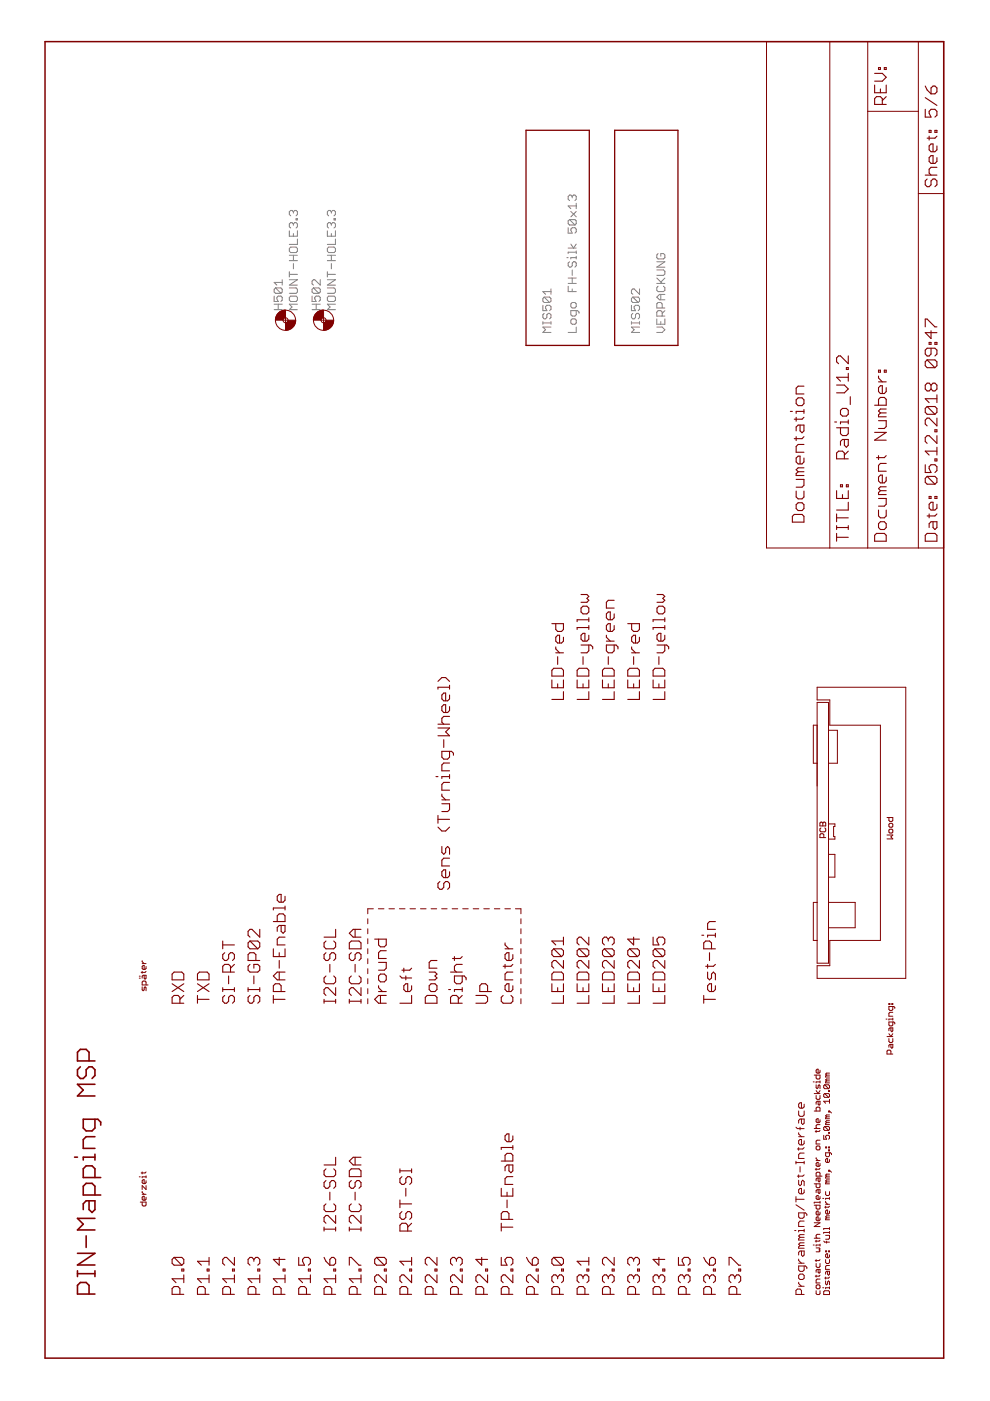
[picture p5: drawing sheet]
<svg xmlns="http://www.w3.org/2000/svg" width="210mm" height="297mm" viewBox="0 0 210 297" stroke-linecap="round" stroke-linejoin="round" font-family="sans-serif">
<g fill="none" stroke="#808080" stroke-width=".21">
<path d="M59.8 59.3v1.2M59.8 59.9h-1.7l.6 .6M61.3 48.9v1.2h1.8v-1.2M61.3 57.6v1.1M61.3 59.3h1.8l-1.8 1.2h1.8M61.3 58.2h1.8M61.3 55.3h1.8M61.3 54.1h1.8M61.6 52.4h1.2l.3 .3v.6l-.3 .3h-1.2l-.3-.3v-.6zM62.2 44.9l-.3-.3h-.3l-.3 .3v.6l.3 .3M62.2 47.5l-.3-.3h-.3l-.3 .3v.6l.3 .2M62.2 44.9l.3-.3h.3l.3 .3v.6l-.3 .3"/>
<path d="M62.2 47.5l.3-.3h.3l.3 .3v.6l-.3 .2M62.2 44.9v.3M62.2 47.5v.3M62.2 49.5v.6M62.2 54.1v1.2M62.2 55.9v1.1M62.8 46.3h.3v.3h-.3zM63.1 50.7v1.1h-1.8M67.9 59.3v1.2l-1.2-1.2h-.2l-.3 .3v.6l.3 .3M69.4 59.3h1.7l-1.7 1.2h1.7M69.4 58.2h1.7M69.4 55.3h1.7"/>
<path d="M69.4 54.1h1.7M69.4 48.9v1.2h1.7v-1.2M69.4 57.6v1.1M69.7 52.4h1.1l.3 .3v.6l-.3 .3h-1.1l-.3-.3v-.6zM70.3 47.5l-.3-.3h-.3l-.3 .3v.6l.3 .2M70.3 47.5l.2-.3h.3l.3 .3v.6l-.3 .2M70.3 44.9l-.3-.3h-.3l-.3 .3v.6l.3 .3M70.3 44.9l.2-.3h.3l.3 .3v.6l-.3 .3M70.3 44.9v.3M70.3 47.5v.3M70.3 49.5v.6M70.3 54.1v1.2"/>
<path d="M70.3 55.9v1.1M70.8 46.3h.3v.3h-.3zM71.1 50.7v1.1h-1.7M120.2 54.6h.3M120.5 48.3v1.1h.8l-.3-.8 .3-.3h.6l.3 .3v.5l-.3 .3M120.5 58.9h1.7M120.5 52.6h1.7M120.8 46.6h1.1l.3 .2v.6l-.3 .3M120.8 55.5l-.3 .3v.5l.3 .3h.2l.3-.3v-.5l.3-.3h.3l.3 .3v.5l-.3 .3M120.8 46.6l-.3 .2v.6l.3 .3h1.1M120.8 46.6l1.1 1.1M121 51.8l.6 .8 .6-.8"/>
<path d="M121 44.8l1.2 1.2M121.3 41.7l.3-.3h.3l.3 .3v.5l-.3 .3M121.3 41.7l-.3-.3h-.2l-.3 .3v.5l.3 .3M121.3 41.7v.3M121.3 57.2v1.2M121.3 58.9v1.2M122.2 43.1v1.1M122.2 53.2v.6M122.2 54.3v.6M122.2 54.6h-1.2v.3M122.2 53.5h-1.7v.3M122.2 44.8l-1.2 1.2"/>
<path d="M122.2 43.7h-1.7l.5 .5M139.3 55.5h1.7l-1.7 1.1h1.7M139.3 57.2h1.4l.3 .3v.6l-.3 .3h-1.4M139.3 58.9l1.1 1.2M139.5 53.8l-.2 .3v.5l.2 .3h1.2l.3-.3v-.5l-.3-.3h-.6v.5M141 58.9l-.9 .9M58.1 65.7h1.7M58.1 64.5h1.7M58.1 62.8v1.1h.9l-.3-.8 .3-.3h.6l.2 .3v.5l-.2 .3M58.4 61l-.3 .3v.6l.3 .3h1.2M58.4 61h1.2l.2 .3v.6l-.2 .3M58.4 61l1.2 1.2"/>
<path d="M59 64.5v1.2M61.3 63.1l.3-.3h1.2l.3 .3v.5l-.3 .3h-1.2l-.3-.3zM61.3 61h1.5l.3 .3v.6l-.3 .3h-1.5M63.1 64.5h-1.8l.6 .6-.6 .6h1.8M66.2 65.7h1.7M66.2 64.5h1.7M66.2 62.8v1.1h.8l-.3-.5v-.3l.3-.3h.6l.3 .3v.5l-.3 .3M66.5 61l-.3 .3v.6l.3 .3h1.1M66.5 61h1.1l.3 .3v.6l-.3 .3M66.5 61l1.1 1.2M67 64.5v1.2M69.4 63.1l.3-.3h1.1l.3 .3v.5l-.3 .3h-1.1l-.3-.3z"/>
<path d="M69.4 61h1.4l.3 .3v.6l-.3 .3h-1.4M71.1 64.5h-1.7l.6 .6-.6 .6h1.7M115.1 64.7v1.2h.9l-.3-.6v-.3l.3-.3h.5l.3 .3v.6l-.3 .3M115.1 68.5h1.7M115.1 68.2v.5M115.4 63h1.1l.3 .3v.6l-.3 .2M115.4 66.4l-.3 .3v.6l.3 .3h.3l.3-.3v-.6l.2-.3h.3l.3 .3v.6l-.3 .3M115.4 63l-.3 .3v.6l.3 .2h1.1M115.4 63l1.1 1.1M116.8 69.3h-1.7l.6 .6-.6 .6h1.7M116.8 61.3v1.1M116.8 68.2v.5"/>
<path d="M116.8 61.8h-1.7l.6 .6M120.5 60.7v1.1h1.7M120.5 60.1h1.7M121 67.9l.3-.3h.6l.3 .3v.6l-.3 .2h-.6l-.3-.2zM121.3 64.1h.6l.3 .3v.6l-.3 .3h-.6l-.3-.3v-.6zM121.3 61.3v.5M122.2 69.3v1.2h-1.7M122.2 65.9v.8l-.3 .3h-.6l-.3-.3v-.8h1.5l.3 .3v.2M133.9 68.5h1.7M133.9 64.7v1.2h.8l-.2-.9 .2-.3h.6l.3 .3v.6l-.3 .3M133.9 68.2v.5M134.2 66.4l-.3 .3v.6l.3 .3h.3l.2-.3v-.6l.3-.3h.3l.3 .3v.6l-.3 .3"/>
<path d="M134.2 63l-.3 .3v.6l.3 .2h1.1M134.2 63h1.1l.3 .3v.6l-.3 .2M134.2 63l1.1 1.1M135.6 69.3h-1.7l.6 .6-.6 .6h1.7M135.6 61.3v1.1l-1.1-1.1h-.3l-.3 .3v.5l.3 .3M135.6 68.2v.5M139.3 69.3h1.1l.6 .6-.6 .6h-1.1M139.3 67.6v1.1h1.7v-1.1M139.3 60.1h1.7M139.5 60.7l-.2 .3v.6l.2 .2h1.2l.3-.2v-.6l-.3-.3M140.1 62.4v1.2M140.1 68.2v.5"/>
<path d="M140.4 67v-.8l-.3-.3h-.6l-.2 .3v.8h1.7M140.4 65.3v-.9l-.3-.3h-.6l-.2 .3v.9h1.7M141 65.9l-.6 .5M141 62.4h-1.2l-.5 .6 .5 .6h1.2"/>
</g>
<g fill="none" stroke="#800000" stroke-width=".34">
<path d="M17 226.2l-.6 .6v1.2l.6 .7h.7l.6-.7v-1.2l.6-.6h.6l.6 .6v1.2l-.6 .7M18.9 224.9v-1.8l-.6-.6h-1.3l-.6 .6v1.8h3.7M20.1 237.3v1.9l-.6 .6h-1.2l-.6-.6v-1.9h3l.7 .6v.6M20.1 229.9h-3.7l1.3 1.2-1.3 1.3h3.7M15.8 245.3h.6M18.9 254.6v1.9l.6 .6 .6-.6v-1.9h-1.8l-.6 .6v1.3M20.1 244.7v1.3M20.1 249.7v-1.9l-.6-.6h-1.2l-.6 .6v1.9h3.7M20.1 253.4v-1.9l-.6-.6h-1.2l-.6 .6v1.9h3.7M20.1 258.3h-3.7l1.3 1.2-1.3 1.3h3.7M20.1 241h-1.8l-.6 .6v1.9h2.4M20.1 245.3h-2.4v.7"/>
<path d="M16.4 269.4v1.3M16.4 270h3.7M16.4 265.7h3.7l-3.7 2.5h3.7M18.3 262v2.5M18.9 274.4v-1.9l-.6-.6h-1.3l-.6 .6v1.9h3.7M20.1 269.4v1.3"/>
</g>
<g fill="none" stroke="#800000" stroke-width=".23">
<path d="M185.4 18v1.7h2.5v-1.7M185.4 15.6h1.7l.8 .8-.8 .8h-1.7M186.3 14.3h.4v.4h-.4zM186.7 18.9v.8M187.5 14.3h.4v.4h-.4zM196.2 18.2l.4 .9 .8 .8M197.4 18.6l.4-.4h.4l.4 .4v.9l-.4 .4h-.8zM187.1 22.1v-1.2l-.4-.4h-.9l-.4 .4v1.2h2.5M187.9 20.5l-.8 .8M196.2 23.2v1.6h1.2l-.4-.8v-.4l.4-.4h.8l.4 .4v.8l-.4 .4M196.2 37.1h2.4M196.2 20.7l2.4 1.7"/>
<path d="M196.6 38l-.4 .4v.8l.4 .4h.4l.4-.4v-.8l.4-.4h.4l.4 .4v.8l-.4 .4M197 27.6h.4v.5h-.4zM197 28.9v.8M198.2 27.6h.4v.5h-.4zM198.6 30.9v.9l-.4 .4h-.8l-.4-.4v-.9l.4-.4h.4v1.7M198.6 33.4v.8l-.4 .4h-.8l-.4-.4v-.8l.4-.4h.4v1.6M198.6 35.5h-1.2l-.4 .4v.8l.4 .4M198.6 28.9l-.4 .4h-1.6M179.5 77.9h.4v.4h-.4zM179.9 75.5v1.6l-1.7-1.6h-.4l-.4 .4v.8l.4 .4M179.9 79.2v1.6M179.9 80h-2.5l.8 .8"/>
<path d="M186.3 78.5h.4v.4h-.4zM186.3 79.7v.4l.8 .9M187.5 78.5h.4v.4h-.4zM196.2 69.3v-1.7h.4l1.6 1.7h.4M196.6 76.3h1.6l.4 .4v.8l-.4 .5M196.6 76.3l-.4 .4v.8l.4 .5h1.6M196.6 76.3l1.6 1.7M197 72.6h.4v.4h-.4zM197.4 73.8v1.3l-.4 .4h-.4l-.4-.4v-.9l.4-.4h1.6l.4 .4v.9l-.4 .4M197.4 70.1v1.7l-1.2-1.3h2.4M198.2 72.6h.4v.4h-.4zM167.6 87.2h.4"/>
<path d="M168.8 84.8l.4-.5h.9l.4 .5v.8l-.4 .4h-.9l-.4-.4zM168.8 88.5v.8M168.8 92.6v.8M169.6 90.1v1.3l.5 .4 .4-.4v-1.3h-1.3l-.4 .4v.9M170.5 86.8v.9M170.5 97.1v.8l-.4 .5h-.9l-.4-.5v-.8l.4-.4h.4v1.7M170.5 81.9h-1.3l-.4 .4v1.2h1.7M170.5 87.2h-1.7v.5M170.5 94.2h-1.3l-.4 .5v1.2h1.7M170.5 99.2h-1.3l-.4 .4 .4 .4M170.5 92.6l-.4 .4h-1.7M170.5 88.5l-.4 .4h-1.7"/>
<path d="M177 89.5h.4M177.4 90.7h2.5v1.2l-.4 .5h-.9l-.4-.5v-1.2M177.4 81.6h1.6l.9 .9-.9 .8h-1.6M178.2 87l.4-.4h.9l.4 .4v.8l-.4 .4h-.9l-.4-.4zM179 97.3v-1.2l-.4-.4h-.8l-.4 .4v1.2h2.5M179 93.2v1.2l.5 .4 .4-.4v-1.2h-1.3l-.4 .4v.8M179.9 89v.9M179.9 89.5h-1.7v.4M179.9 95.7l-.9 .8M180.3 84.1v1.7M185.4 85.9h2.5v-1.2l-.4-.4h-.8l-.4 .4v1.2M185.4 91.7h2.5l-2.5 1.6h2.5"/>
<path d="M186.3 89.2h1.6v1.2l-.4 .4h-1.2M186.3 96.6v.8M186.3 81h1.6M186.7 87.5l-.4 .5v.4h1.6M186.7 87.5h1.2M187.9 82.2v.8l-.4 .4h-.8l-.4-.4v-.8l.4-.4h.4v1.6M187.9 98.3h-1.2l-.4 .4v1.2h1.6M187.9 96.6l-.4 .4h-1.7M187.9 86.7h-1.2l-.4 .4 .4 .4M196.2 98.5v1.7h1.2l-.4-.8v-.4l.4-.5h.8l.4 .5v.8l-.4 .4M196.6 86.2h1.6l.4 .4v.8l-.4 .4M196.6 86.2l-.4 .4v.8l.4 .4h1.6"/>
<path d="M196.6 86.2l1.6 1.6M197.4 81.7l.4-.5h.4l.4 .5v.8l-.4 .4h-.4l-.4-.4M197.4 81.7l-.4-.5h-.4l-.4 .5v.8l.4 .4h.4l.4-.4M197.4 81.7v.8M198.2 91.1h.4v.4h-.4zM198.2 97.3h.4v.4h-.4zM198.6 83.7v1.7M198.6 88.6v1.7l-1.6-1.7h-.4l-.4 .5v.8l.4 .4M198.6 92.4v1.6l-1.6-1.6h-.4l-.4 .4v.8l.4 .4M198.6 94.8v1.7M198.6 95.7h-2.4l.8 .8M198.6 84.5h-2.4l.8 .9"/>
<path d="M168 109.5l.4-.4h1.7l.4 .4v1.2h-2.5zM168.8 101.6h1.7v1.3l-.4 .4h-1.3M168.8 104.1v1.3l.4 .4h.9l.4-.4v-1.3M168.8 107l.4-.4h.9l.4 .4v.8l-.4 .4h-.9l-.4-.4zM169.2 100l-.4 .4v.4h1.7M169.2 100h1.3M177.4 104v1.7h2.5v-1.7M177.4 113.9h2.5M177.4 109v1.6M177.4 111.4v.9M177.4 113.1v1.6M177.4 111.8h2.5"/>
<path d="M177.4 109.8h2.5M178.2 102.8h.4v.4h-.4zM178.6 104.9v.8M179.5 102.8h.4v.4h-.4zM179.9 106.5v1.6h-2.5M179.9 111.4v.9M185.4 113.5l.4-.4h1.7l.4 .4v1.2h-2.5zM186.3 105.7h1.6v1.2l-.4 .4h-1.2M186.3 108.1v1.3l.4 .4h.8l.4-.4v-1.3M186.7 110.6h.8l.4 .4v.8l-.4 .5h-.8l-.4-.5v-.8zM186.7 104l-.4 .4v.5h1.6M186.7 104h1.2"/>
<path d="M187.9 101.2v.8l-.4 .4h-.8l-.4-.4v-.8l.4-.5h.4v1.7M187.9 103.2h-1.2l-.4 .4 .4 .4M196.2 113.5l.4-.4h1.6l.4 .4v1.2h-2.4zM196.6 101h1.6l.4 .4v.9l-.4 .4M196.6 101l-.4 .4v.9l.4 .4h1.6M196.6 101l1.6 1.7M197 105.3h.4v.4h-.4zM197 109v.8M197.8 110.6v1.2l.4 .5 .4-.5v-1.2h-1.2l-.4 .4v.8M198.2 105.3h.4v.4h-.4zM198.6 106.9v.8l-.4 .4h-.8l-.4-.4v-.8l.4-.4h.4v1.6M198.6 109l-.4 .4h-1.6"/>
<path d="M117 132.2h2.5v1.3l-.4 .4h-.9l-.4-.4v-1.3M117.8 138.4h1.7M117.8 137.2v.4l.8 .8M118.2 139.2v1.7M119.5 135.1v.8l-.4 .4h-.9l-.4-.4v-.8l.4-.4h.4v1.6M123.2 128.9l.4-.4h.8l.4 .4v.9l-.4 .4h-.8l-.4-.4zM123.2 136.8h2l.5 .4v.4M123.2 126h1.2l.4 .4-.4 .5 .4 .4-.4 .4h-1.2M123.6 139.2v1.7M124.8 136.8v1.2l-.4 .4h-1.2M124.8 131v.8M124.8 132.6v.9"/>
<path d="M124.8 134.7v.8l-.4 .4h-.8l-.4-.4v-.8l.4-.4h.4v1.6M124.8 131.4h-2.4v.4M124.8 133.1h-2.4v.4M128.6 135.9h1.6M128.6 134.7v.4l.8 .8M129 139.2v1.7M130.2 136.8v1.2l-.4 .4h-.8l-.4-.4v-1.2h2l.4 .4v.4M130.2 132.6v.9l-.4 .4h-.8l-.4-.4v-.9l.4-.4h.4v1.7M130.2 130.2v.8l-.4 .4h-.8l-.4-.4v-.8l.4-.4h.4v1.6M130.2 127.3h-1.2l-.4 .4v1.2h1.6M133.1 132.2h2.5v1.3l-.4 .4h-.9l-.4-.4v-1.3M133.9 138.4h1.7"/>
<path d="M133.9 137.2v.4l.8 .8M134.3 139.2v1.7M135.6 135.1v.8l-.4 .4h-.9l-.4-.4v-.8l.4-.4h.4v1.6M139.3 136.8h2.1l.4 .4v.4M139.3 126h1.2l.4 .4-.4 .5 .4 .4-.4 .4h-1.2M139.7 128.5h.8l.4 .4v.9l-.4 .4h-.8l-.4-.4v-.9zM139.7 139.2v1.7M140.9 136.8v1.2l-.4 .4h-1.2M140.9 134.7v.8l-.4 .4h-.8l-.4-.4v-.8l.4-.4h.4v1.6M140.9 133.1h-2.4v.4M140.9 131.4h-2.4v.4M140.9 131v.8"/>
<path d="M140.9 132.6v.9M92.9 154.3h2.4l-.8 .9 .8 .8h-2.4M92.9 153.5h2.4M92.9 144.5l.8-.8h.8l.8 .8M94.1 156.8v1.7M95.3 145.7h-2.4v.4M95.3 145.3v.8M95.3 147.4v.8l-.4 .4h-.8l-.4-.4v-.8l.4-.5h.4v1.7M95.3 149.8v.8l-.4 .5h-.8l-.4-.5v-.8l.4-.4h.4v1.7M95.3 159.3v1.2l-.4 .5h-.8l-.4-.5v-1.2h2l.4 .4v.4M95.3 151.9h-1.2l-.4 .4v.8l.4 .4M117 144.2v1.6h2.5v-1.6"/>
<path d="M117.4 141.7h1.7l.4 .4v1.2h-2.5v-1.2zM118.2 145v.8M119.5 146.6v1.7h-2.5M122.4 144.2v1.6h2.4v-1.6M122.4 142.1l.4-.4h1.6l.4 .4v1.2h-2.4zM123.6 145v.8M124.8 146.6v1.7h-2.4M127.7 144.2v1.6h2.5v-1.6M128.1 141.7h1.7l.4 .4v1.2h-2.5v-1.2zM129 145v.8M130.2 146.6v1.7h-2.5M133.1 142.1l.4-.4h1.7l.4 .4v1.2h-2.5z"/>
<path d="M133.1 144.2v1.6h2.5v-1.6M134.3 145v.8M135.6 146.6v1.7h-2.5M138.5 144.2v1.6h2.4v-1.6M138.9 141.7h1.6l.4 .4v1.2h-2.4v-1.2zM139.7 145v.8M140.9 146.6v1.7h-2.4M92.4 164.7h.5M92.9 172.9v1.6M92.9 175.4l.8 .8h.8l.8-.8M92.9 173.7h2.4M93.7 170.4h1.6v1.3l-.4 .4h-1.2"/>
<path d="M93.7 179.5v1.2l.4 .4 .4-.4v-.8l.4-.4 .4 .4v1.2M93.7 168.4v.4l.8 .8M93.7 169.6h1.6M95.3 164.2v.9M95.3 161.8h-1.2l-.4 .4v1.2h1.6M95.3 164.7h-1.6v.4M95.3 165.9h-1.2l-.4 .4v1.2h1.6M47.2 199.5v1.7M53 199.5l-.4 .4v.8l.4 .5h1.7M53 199.5h1.7l.4 .4v.8l-.4 .5M53 199.5l1.7 1.7M55.1 197v1.7l-1.7-1.7h-.4l-.4 .5v.8l.4 .4"/>
<path d="M58 195.4h2.4v-1.2l-.4-.4h-.8l-.4 .4v1.2M59.6 196.2v1.3l.4 .4 .4-.4v-1.3h-1.2l-.4 .4v.9M60.4 192.5h-2.4v.4M60.4 190v.9l-.4 .4h-.8l-.4-.4v-.9l.4-.4h.4v1.7M60.4 192.1v.8M60.4 198.7h-1.2l-.4 .4v1.2h1.6M69.1 199.5l-.4 .4v.8l.4 .5h1.7l.4-.5v-.8l-.4-.4M71.2 197v1.7h-2.5M74.1 199.9l.4-.4h1.6l.4 .4v1.3h-2.4zM75.3 197v1.7M76.5 197h-1.6l-.8 .9 .8 .8h1.6M79.4 199.1h2.5v1.2l-.4 .4h-.8l-.4-.4v-1.2"/>
<path d="M93.3 186.9l-.4 .4v.8l.4 .5h.4l.4-.5v-.8l.4-.4h.4l.4 .4v.8l-.4 .5M95.3 184.8v.9l-.4 .4h-.8l-.4-.4v-.9l.4-.4h.4v1.7M95.3 181.9h-1.2l-.4 .5v1.2h1.6M107.1 199.9v.4l.8 .9M119.5 199.5h-2.5l.8 .8M119.5 198.7v1.6M124.8 198.7v1.6l-1.6-1.6h-.4l-.4 .4v.8l.4 .4M129 199.1l-.4-.4h-.5l-.4 .4v.8l.4 .4M129 199.1l.4-.4h.4l.4 .4v.8l-.4 .4M129 199.1v.4M134.3 198.7v1.6l-1.2-1.2h2.5M138.5 198.7v1.6h1.2l-.4-.8v-.4l.4-.4h.8l.4 .4v.8l-.4 .4"/>
<path d="M148.8 198.3h.4M151.7 195.4h-1.3l-.4 .4v1.2h1.7M151.7 197.9v.8M151.7 198.3h-1.7v.4M36.5 208.6l2.5 1.6M36.9 206.1h1.6l.5 .4v1.3h-2.5v-1.3zM38.1 212.7v-1.2l-.4-.4h-.8l-.4 .4v1.2h2.5M39 211.1l-.9 .8M39 208.6l-2.5 1.6M41.9 211.1v1.6M41.9 211.9h2.4M41.9 208.6l2.4 1.6"/>
<path d="M42.3 206.1h1.6l.4 .4v1.3h-2.4v-1.3zM44.3 208.6l-2.4 1.6M47.2 209.4v.8M47.2 200.3h2.5M47.2 209.8h2.5M47.6 202l-.4 .4v.8l.4 .4h.4l.5-.4v-.8l.4-.4h.4l.4 .4v.8l-.4 .4M47.6 211.1l-.4 .4v.8l.4 .4h.4l.5-.4v-.8l.4-.4h.4l.4 .4v.8l-.4 .4M48.5 206.9v1.7M48.9 206.1v-1.2l-.4-.4h-.9l-.4 .4v1.2h2.5M49.7 209.4v.8M49.7 204.5l-.8 .8M52.6 209.4v.8"/>
<path d="M52.6 209.8h2.5M53 204.5l-.4 .4v.8l.4 .4h1.7l.4-.4v-.8l-.4-.4h-.9v.8M53 211.1l-.4 .4v.8l.4 .4h.4l.4-.4v-.8l.5-.4h.4l.4 .4v.8l-.4 .4M53.8 206.9v1.7M54.3 203.6v-1.2l-.5-.4h-.8l-.4 .4v1.2h2.5M55.1 209.4v.8M58 201.2v1.6h2.4v-1.6M58 211.1v1.6M58 211.9h2.4M59.2 202v.8M59.2 203.6v1.7M59.2 206.1v1.7"/>
<path d="M59.6 210.2v-1.2l-.4-.4h-.8l-.4 .4v1.2h2.4M60.4 206.1h-1.6l-.8 .8 .8 .9h1.6M68.7 211.9v.8M68.7 212.3h2.5M69.1 202l-.4 .4v.8l.4 .4h.4l.4-.4v-.8l.4-.4h.5l.4 .4v.8l-.4 .4M69.1 206.9l-.4 .4v.9l.4 .4h1.7l.4-.4v-.9l-.4-.4M69.9 204.5v1.6M71.2 209.4v1.7l-1.7-1.7h-.4l-.4 .4v.8l.4 .5M71.2 211.9v.8M74.1 211.9v.8M74.1 212.3h2.4M74.5 202l-.4 .4v.8l.4 .4h.4l.4-.4v-.8l.4-.4h.4l.4 .4v.8l-.4 .4"/>
<path d="M74.5 206.9l-.4 .4v.9l.4 .4h1.6l.4-.4v-.9l-.4-.4M75.3 204.5v1.6M76.5 209.4v1.7l-1.6-1.7h-.4l-.4 .4v.8l.4 .5M76.5 211.9v.8M80.3 204h1.6v1.3l-.4 .4h-1.2M80.3 206.9l.4-.4h.8l.4 .4v.9l-.4 .4h-.8l-.4-.4zM80.3 209v.4l.8 .8M80.3 210.2h1.6M80.7 211.1v1.6M81.9 211.1h-1.6l-.9 .8 .9 .8h1.6M81.9 201.6h-1.2l-.4 .4v1.2h1.6M84.8 206.9l.4 .4h2.1"/>
<path d="M85.6 205.3v.8M86 206.9v.9M87.3 209v.8l-.4 .4h-.9l-.4-.4v-.8l.4-.4h.4v1.6M87.3 211.1v1.6h-2.5M87.3 205.3l-.4 .4h-1.7M90.6 211.1h1.6l.4 .4v1.2h-2.4v-1.2zM91 206.1h1.2l.4 .4-.4 .4 .4 .4-.4 .5h-1.2M91.4 208.6h.8l.4 .4v.8l-.4 .4h-.8l-.4-.4v-.8zM92.6 203.6h-1.2l-.4 .4v1.3h1.6M95.1 209.8h.4M95.5 206.1h2.5M96.4 202.8v.8"/>
<path d="M97.2 212.7v-1.2l-.4-.4h-.9l-.4 .4v1.2h2.5M98 206.9v1.3l-.4 .4h-.8l-.4-.4v-1.3h2l.4 .4v.5M98 209.4v.8M98 209.8h-1.6v.4M98 204.5h-1.2l-.4 .4v.8l.4 .4M98 211.1l-.8 .8M98 202.8l-.4 .4h-1.7M100.9 211.1h2.1l.4 .4v.8l-.4 .4h-2.1M103.4 210.2v-1.2l-.4-.4h-.9l-.4 .4v1.2h2.5M106.7 211.1l-.4 .4v.8l.4 .4h1.6l.4-.4v-.8l-.4-.4M107.1 204.5v.8M107.1 201.2h1.6"/>
<path d="M108.7 202.4v.8l-.4 .4h-.8l-.4-.4v-.8l.4-.4h.4v1.6M108.7 209v.8l-.4 .4h-.8l-.4-.4v-.8l.4-.4h.4v1.6M108.7 206.1h-1.2l-.4 .4v1.3h1.6M108.7 204.5l-.4 .4h-1.6M117 208.6v1.6h2.5v-1.6M117.4 201.2h1.7l.4 .4v.8l-.4 .4M117.4 206.1h1.7l.4 .4v1.3h-2.5v-1.3zM117.4 201.2l-.4 .4v.8l.4 .4h1.7M117.4 201.2l1.7 1.6M118.2 209.4v.8M119.5 203.6v1.7l-1.7-1.7h-.4l-.4 .4v.9l.4 .4M119.5 211.1v1.6h-2.5"/>
<path d="M122.4 208.6v1.6h2.4v-1.6M122.4 206.5l.4-.4h1.6l.4 .4v1.3h-2.4zM122.8 201.2h1.6l.4 .4v.8l-.4 .4M122.8 201.2l-.4 .4v.8l.4 .4h1.6M122.8 201.2l1.6 1.6M123.6 209.4v.8M124.8 203.6v1.7l-1.6-1.7h-.4l-.4 .4v.9l.4 .4M124.8 211.1v1.6h-2.4M127.7 208.6v1.6h2.5v-1.6M128.1 201.2h1.7l.4 .4v.8l-.4 .4M128.1 206.1h1.7l.4 .4v1.3h-2.5v-1.3zM128.1 201.2l-.4 .4v.8l.4 .4h1.7"/>
<path d="M128.1 201.2l1.7 1.6M129 209.4v.8M130.2 203.6v1.7l-1.6-1.7h-.5l-.4 .4v.9l.4 .4M130.2 211.1v1.6h-2.5M133.1 208.6v1.6h2.5v-1.6M133.1 206.5l.4-.4h1.7l.4 .4v1.3h-2.5zM133.5 201.2h1.7l.4 .4v.8l-.4 .4M133.5 201.2l-.4 .4v.8l.4 .4h1.7M133.5 201.2l1.7 1.6M134.3 209.4v.8M135.6 203.6v1.7l-1.7-1.7h-.4l-.4 .4v.9l.4 .4M135.6 211.1v1.6h-2.5"/>
<path d="M138.5 208.6v1.6h2.4v-1.6M138.9 201.2h1.6l.4 .4v.8l-.4 .4M138.9 206.1h1.6l.4 .4v1.3h-2.4v-1.3zM138.9 201.2l-.4 .4v.8l.4 .4h1.6M138.9 201.2l1.6 1.6M139.7 209.4v.8M140.9 203.6v1.7l-1.6-1.7h-.4l-.4 .4v.9l.4 .4M140.9 211.1v1.6h-2.4M149.2 211.9h2.5M149.2 211.1v1.6M150 206.1v1.2l.4 .5 .5-.5v-.8l.4-.4 .4 .4v1.3M150 204.5v.8"/>
<path d="M150.4 202v1.6M150.9 201.2v-1.3l-.5-.4h-.8l-.4 .4v1.3h2.5M151.7 209v.8l-.4 .4h-.9l-.4-.4v-.8l.4-.4h.5v1.6M151.7 204.5l-.4 .4h-1.7M69.1 247.8l-.4 .4v.9l.4 .4h1.7l.4-.4v-.9l-.4-.4M69.1 250.3l-.4 .4v.8l.4 .4h.4l.4-.4v-.8l.4-.4h.5l.4 .4v.8l-.4 .4M69.1 255.2l-.4 .5v.8l.4 .4h1.7l.4-.4v-.8l-.4-.5M69.9 252.8v1.6M71.2 257.7v1.7l-1.7-1.7h-.4l-.4 .4v.9l.4 .4M71.2 245.4v1.6h-2.5M74.5 247.8h1.6l.4 .4v1.3h-2.4v-1.3zM74.5 250.3l-.4 .4v.8l.4 .4h.4l.4-.4v-.8l.4-.4h.4l.4 .4v.8l-.4 .4"/>
<path d="M74.5 255.2l-.4 .5v.8l.4 .4h1.6l.4-.4v-.8l-.4-.5M75.3 245.4v1.6M75.3 252.8v1.6M76.5 257.7v1.7l-1.6-1.7h-.4l-.4 .4v.9l.4 .4M76.5 245.4h-1.6l-.8 .8 .8 .8h1.6M84.8 247.8v.8M84.8 254.4v1.7M84.8 255.2h2.5M84.8 248.2h2.5M85.2 249.5l-.4 .4v.8l.4 .4h.4l.4-.4v-.8l.4-.4h.5l.4 .4v.8l-.4 .4M85.2 256.9l-.4 .4v.8l.4 .4h.4l.4-.4v-.8l.4-.4h.5l.4 .4v.8l-.4 .4M86 251.9v1.7"/>
<path d="M87.3 247.8v.8M87.3 259.4l-.9 .8M106.3 251.9v1.7h2.4v-1.7M106.3 259.4v1.6M106.3 246.2h2.4v-1.3l-.4-.4h-.8l-.4 .4v1.3M107.5 252.8v.8M107.5 254.4v1.7M107.9 258.5v-1.2l-.4-.4h-.8l-.4 .4v1.2h2.4M107.9 247v1.2l.4 .4 .4-.4v-1.2h-1.2l-.4 .4v.8M108.7 243.3h-2.4v.4M108.7 240.8v.8l-.4 .5h-.8l-.4-.5v-.8l.4-.4h.4v1.7M108.7 242.9v.8"/>
<path d="M108.7 249.5h-1.2l-.4 .4v1.2h1.6M36.9 266.6l-.4 .4v.8l.4 .4h1.6M36.9 266.6h1.6l.5 .4v.8l-.5 .4M36.9 266.6l1.6 1.6M38.1 274.4v-1.2l-.4-.4h-.8l-.4 .4v1.2h2.5M38.5 269.1h.5v.4h-.5zM39 271.1h-2.5l.8 .8M39 270.3v1.6M43.5 274.4v-1.2l-.4-.4h-.8l-.4 .4v1.2h2.4M43.9 269.1h.4v.4h-.4zM44.3 271.1h-2.4l.8 .8M44.3 266.6v1.6"/>
<path d="M44.3 270.3v1.6M44.3 267.4h-2.4l.8 .8M48.9 274.4v-1.2l-.4-.4h-.9l-.4 .4v1.2h2.5M49.3 269.1h.4v.4h-.4zM49.7 271.1h-2.5l.8 .8M49.7 266.6v1.6l-1.7-1.6h-.4l-.4 .4v.8l.4 .4M49.7 270.3v1.6M53.8 267l-.4-.4h-.4l-.4 .4v.8l.4 .4M53.8 267l.5-.4h.4l.4 .4v.8l-.4 .4M53.8 267v.4M54.3 274.4v-1.2l-.5-.4h-.8l-.4 .4v1.2h2.5M54.7 269.1h.4v.4h-.4z"/>
<path d="M55.1 271.1h-2.5l.8 .8M55.1 270.3v1.6M59.2 266.6v1.6l-1.2-1.2h2.4M59.6 274.4v-1.2l-.4-.4h-.8l-.4 .4v1.2h2.4M60 269.1h.4v.4h-.4zM60.4 271.1h-2.4l.8 .8M60.4 270.3v1.6M63.3 266.6v1.6h1.3l-.4-.8v-.4l.4-.4h.8l.4 .4v.8l-.4 .4M65 274.4v-1.2l-.4-.4h-.9l-.4 .4v1.2h2.5M65.4 269.1h.4v.4h-.4zM65.8 271.1h-2.5l.9 .8M65.8 270.3v1.6"/>
<path d="M68.7 260.2v.8M68.7 266.6l.4 .8 .8 .8M68.7 260.6h2.5M70.3 274.4v-1.2l-.4-.4h-.8l-.4 .4v1.2h2.5M70.3 266.6h.5l.4 .4v.8l-.4 .4h-.9v-1.2zM70.8 269.1h.4v.4h-.4zM71.2 271.1h-2.5l.8 .8M71.2 260.2v.8M71.2 270.3v1.6M74.1 268.2v-1.6h.4l1.6 1.6h.4M74.1 260.2v.8M74.1 260.6h2.4"/>
<path d="M75.7 274.4v-1.2l-.4-.4h-.8l-.4 .4v1.2h2.4M76.1 269.1h.4v.4h-.4zM76.5 271.1h-2.4l.8 .8M76.5 260.2v.8M76.5 270.3v1.6M79.8 266.6l-.4 .4v.8l.4 .4h1.7M79.8 266.6h1.7l.4 .4v.8l-.4 .4M79.8 266.6l1.7 1.6M81.1 274.4v-1.2l-.4-.4h-.9l-.4 .4v1.2h2.5M81.5 269.1h.4v.4h-.4zM81.9 270.3v1.6l-1.6-1.6h-.5l-.4 .4v.8l.4 .4M86.4 274.4v-1.2l-.4-.4h-.8l-.4 .4v1.2h2.5"/>
<path d="M86.4 261v-1.2l-.4-.4h-.8l-.4 .4v1.2h2.5M86.9 269.1h.4v.4h-.4zM87.3 267.4h-2.5l.8 .8M87.3 270.3v1.6l-1.7-1.6h-.4l-.4 .4v.8l.4 .4M87.3 266.6v1.6M91.8 274.4v-1.2l-.4-.4h-.8l-.4 .4v1.2h2.4M92.2 269.1h.4v.4h-.4zM92.6 266.6v1.6l-1.6-1.6h-.4l-.4 .4v.8l.4 .4M92.6 270.3v1.6l-1.6-1.6h-.4l-.4 .4v.8l.4 .4M96.8 267l-.4-.4h-.5l-.4 .4v.8l.4 .4M96.8 267l.4-.4h.4l.4 .4v.8l-.4 .4M96.8 267v.4"/>
<path d="M97.2 274.4v-1.2l-.4-.4h-.9l-.4 .4v1.2h2.5M97.6 269.1h.4v.4h-.4zM98 270.3v1.6l-1.6-1.6h-.5l-.4 .4v.8l.4 .4M102.1 266.6v1.6l-1.2-1.2h2.5M102.6 274.4v-1.2l-.5-.4h-.8l-.4 .4v1.2h2.5M103 269.1h.4v.4h-.4zM103.4 270.3v1.6l-1.7-1.6h-.4l-.4 .4v.8l.4 .4M106.3 266.6v1.6h1.2l-.4-.8v-.4l.4-.4h.8l.4 .4v.8l-.4 .4M106.3 260.2h2.4M107.9 274.4v-1.2l-.4-.4h-.8l-.4 .4v1.2h2.4M108.3 269.1h.4v.4h-.4zM108.7 270.3v1.6l-1.6-1.6h-.4l-.4 .4v.8l.4 .4"/>
<path d="M111.6 266.6l.5 .8 .8 .8M113.3 274.4v-1.2l-.4-.4h-.8l-.5 .4v1.2h2.5M113.3 266.6h.4l.4 .4v.8l-.4 .4h-.8v-1.2zM113.7 269.1h.4v.4h-.4zM114.1 270.3v1.6l-1.6-1.6h-.4l-.5 .4v.8l.5 .4M117.4 266.6l-.4 .4v.8l.4 .4h1.7M117.4 266.6h1.7l.4 .4v.8l-.4 .4M117.4 266.6l1.7 1.6M118.2 270.7l-.4-.4h-.4l-.4 .4v.8l.4 .4M118.2 270.7l.4-.4h.5l.4 .4v.8l-.4 .4M118.2 270.7v.4M118.6 274.4v-1.2l-.4-.4h-.8l-.4 .4v1.2h2.5"/>
<path d="M119.1 269.1h.4v.4h-.4zM123.6 270.7l-.4-.4h-.4l-.4 .4v.8l.4 .4M123.6 270.7l.4-.4h.4l.4 .4v.8l-.4 .4M123.6 270.7v.4M124 274.4v-1.2l-.4-.4h-.8l-.4 .4v1.2h2.4M124.4 269.1h.4v.4h-.4zM124.8 267.4h-2.4l.8 .8M124.8 266.6v1.6M129 270.7l-.4-.4h-.5l-.4 .4v.8l.4 .4M129 270.7l.4-.4h.4l.4 .4v.8l-.4 .4M129 270.7v.4M129.4 274.4v-1.2l-.4-.4h-.9l-.4 .4v1.2h2.5"/>
<path d="M129.8 269.1h.4v.4h-.4zM130.2 266.6v1.6l-1.6-1.6h-.5l-.4 .4v.8l.4 .4M134.3 267l-.4-.4h-.4l-.4 .4v.8l.4 .4M134.3 267l.4-.4h.5l.4 .4v.8l-.4 .4M134.3 270.7l-.4-.4h-.4l-.4 .4v.8l.4 .4M134.3 270.7l.4-.4h.5l.4 .4v.8l-.4 .4M134.3 267v.4M134.3 270.7v.4M134.7 274.4v-1.2l-.4-.4h-.8l-.4 .4v1.2h2.5M135.2 269.1h.4v.4h-.4zM139.7 266.6v1.6l-1.2-1.2h2.4M139.7 270.7l-.4-.4h-.4l-.4 .4v.8l.4 .4"/>
<path d="M139.7 270.7l.4-.4h.4l.4 .4v.8l-.4 .4M139.7 270.7v.4M140.1 274.4v-1.2l-.4-.4h-.8l-.4 .4v1.2h2.4M140.5 269.1h.4v.4h-.4zM143.8 266.6v1.6h1.3l-.4-.8v-.4l.4-.4h.8l.4 .4v.8l-.4 .4M145.1 270.7l-.4-.4h-.4l-.5 .4v.8l.5 .4M145.1 270.7l.4-.4h.4l.4 .4v.8l-.4 .4M145.1 270.7v.4M145.5 274.4v-1.2l-.4-.4h-.8l-.5 .4v1.2h2.5M145.9 269.1h.4v.4h-.4zM149.2 266.6l.4 .8 .8 .8M150.4 267l.5-.4h.4l.4 .4v.8l-.4 .4h-.9z"/>
<path d="M150.4 270.7l-.4-.4h-.4l-.4 .4v.8l.4 .4M150.4 270.7l.5-.4h.4l.4 .4v.8l-.4 .4M150.4 270.7v.4M150.9 274.4v-1.2l-.5-.4h-.8l-.4 .4v1.2h2.5M151.3 269.1h.4v.4h-.4zM154.6 268.2v-1.6h.4l1.6 1.6h.4M155.8 270.7l-.4-.4h-.4l-.4 .4v.8l.4 .4M155.8 270.7l.4-.4h.4l.4 .4v.8l-.4 .4M155.8 270.7v.4M156.2 274.4v-1.2l-.4-.4h-.8l-.4 .4v1.2h2.4M156.6 269.1h.4v.4h-.4z"/>
</g>
<g fill="none" stroke="#800000" stroke-width=".21">
<path d="M162.5 8.8h37.6v107.4h-37.6zM175.9 8.8v107.4M184 8.8v107.4M194.7 8.8v107.4M184 23.6h10.7M194.7 41h5.4M60 67.9h1.1M60.5 67.3v1.1M68.1 67.9h1M68.6 67.3v1.1M173.2 145.7h18.8v61.7h-18.8v-2.7h2.7v-5.3h10.8v-45.6h-10.8v-5.4h-2.7zM173.2 148.9h2.5v55.3h-2.5z"/>
<path d="M173.2 153.8h-.8v8h.8M175.7 154.8h1.8v7h-1.8M173.8 174.5l.3-.2 .4 .2 .4-.2 .2 .2v.6h-1.3zM174.1 175.5l-.3 .2v.4l.3 .3h.8l.2-.3v-.4l-.2-.2M174.5 174.5v.6M174.7 177.6v-.6l-.2-.2h-.4l-.3 .2v.6h1.3M175.7 174.7h1.3v.5h-.3v2.2h.3v.5h-1.3M188.1 177h1.2l-.4 .4 .4 .5h-1.2M188.1 173.3h1.2v.6l-.2 .3h-.4l-.2-.3v-.6M188.5 176l.2-.2h.4l.2 .2v.4l-.2 .2h-.4l-.2-.2zM188.7 174.6h.4l.2 .2v.4l-.2 .2h-.4l-.2-.2v-.4zM78 194.8v1.1"/>
<path d="M78 196.9v1.1M78 199v1.1M79.2 192.7h-1.2v1M80.2 192.7h1.2M82.5 192.7h1.1M84.7 192.7h1.2M86.9 192.7h1.2M89.2 192.7h1.1M91.4 192.7h1.2M93.6 192.7h1.2M95.9 192.7h1.1M98.1 192.7h1.2"/>
<path d="M100.3 192.7h1.2M102.6 192.7h1.2M104.8 192.7h1.2M107 192.7h1.2M109.3 192.7h1.1v1M110.4 194.8v1.1M110.4 196.9v1.1M110.4 199v1.1M173.2 191.3h-.8v8.1h.8M175.7 191.3h5.6v5.4h-5.6M175.7 181.1h1.3v4.9h-1.3M29.5 207.4h.2"/>
<path d="M29.5 207h.2M30.1 209.2v.7l.3 .2 .2-.2v-.5l.2-.2 .2 .2v.7M30.1 203.7v.2l.5 .4M30.1 206v.4M30.1 204.3h.9M30.6 206.8v.6l.2 .2 .2-.2v-.6h-.6l-.3 .2v.4M31 204.9v.4l-.2 .2h-.4l-.3-.2v-.4l.5-.2v.8M31 208.8v-.6l-.2-.2h-.4l-.3 .2v.6h1.3M31 206l-.2 .2h-.9M78 201.1v1.1M78 203.3v1M78 205.4v1"/>
<path d="M78 207.5v1.1M78 209.6v1.1M78 211.8v1M110.4 201.1v1.1M110.4 203.3v1M110.4 205.4v1M110.4 207.5v1.1M110.4 209.6v1.1M110.4 211.8v1M187.9 216.1h.2M188.1 219.8h1.2M188.5 212.8h.2v.2h-.2z"/>
<path d="M188.5 219.2l.4 .6 .4-.6M188.9 217.9v.6l.2 .3 .2-.3v-.6h-.6l-.2 .2v.4M189.1 212.8h.2v.2h-.2zM189.3 213.4v.6l-.2 .2h-.4l-.2-.2v-.6h1l.2 .4M189.3 215.9v.4M189.3 216.7v.6l-.2 .2h-.4l-.2-.2v-.6h1l.2 .4M189.3 214.6h-.6l-.2 .2v.7h.8M189.3 216.1h-.8v.2M168.8 239l.3 .3h1.4M169.3 235.5v.9l.3 .3h.6l.3-.3v-.9M169.6 239v.6M169.9 237.3v.8l.3 .3 .3-.3v-.8h-.9l-.3 .3v.5"/>
<path d="M170.5 234.1v.6l-.3 .2h-.6l-.3-.2v-.6l.3-.3h.3v1.1M172.4 229.4h.2M172.6 239.3h1.3M172.6 227.9h1.3v.7l-.2 .2h-.5l-.2-.2v-.7M172.6 235.6h1.3v-.7l-.2-.2h-.5l-.2 .2v.7M172.6 231.9h1.3M173 230v.6l.2 .2 .5-.8 .2 .2v.6M173 232.3v.6l.2 .2h.5l.2-.2v-.6M173 239.7v.4M173 231.2l.5 .7 .4-.7M173.5 233.5v.6l.2 .2 .2-.2v-.6h-.7l-.2 .2v.4M173.9 226.9v.4l-.2 .2h-.5l-.2-.2v-.4l.5-.2v.8"/>
<path d="M173.9 229.4h-.9v.2M173.9 237.4v.4l-.2 .2h-.5l-.2-.2v-.4l.5-.2v.8M173.9 238.4h-.7l-.2 .3v.4l.2 .2M173.9 229.2v.4M173.9 239.7l-.2 .2h-.9M174.9 231.9h.8l.2 .2v.4l-.2 .2M174.9 230h.8l.2 .2v.4l-.2 .2M174.9 238.8h.8l.2 .3v.4l-.2 .2M174.9 230l-.3 .2v.4l.3 .2h.8M174.9 231.9l-.3 .2v.4l.3 .2h.8M174.9 238.8l-.3 .3v.4l.3 .2h.8M174.9 238.8l.8 .9"/>
<path d="M174.9 231.9l.8 .8M174.9 230l.8 .8M175.3 238l-.3 .4h.9M175.3 238h.6M175.3 236.8l-.3 .4h.9M175.3 227.9h.6M175.3 227.9l-.3 .4h.9M175.3 229.2l-.3 .4h.9M175.3 236.8h.6M175.3 229.2h.6M175.7 235.6h.2v.2h-.2zM175.7 231.2h.2v.2h-.2z"/>
<path d="M175.9 233.5h-1.3l.4 .4M175.9 228.8h-.6l-.3 .2 .3 .2M175.9 227.5h-.6l-.3 .2 .3 .2M175.9 233.1v.8M175.9 237.6h-.6l-.3 .2 .3 .2M175.9 236.4h-.6l-.3 .2 .3 .2M175.9 235.6l.4 .4M188.5 220.2v.6l.2 .2h.4l.2-.2v-.6M188.9 221.4v.6l.2 .2 .2-.2v-.6h-.6l-.2 .2v.4M188.9 223.5v-.6l-.2-.2h-.4l-.2 .2v.6h1.2M29.5 249.5h.2M29.7 254.9h1.3v.6l-.2 .2h-.4l-.3-.2v-.6"/>
<path d="M30.1 248.5v.4M30.1 252.6v.2l.5 .4M30.1 253.2h.9M31 249.3v.4M31 250.3v.4l-.2 .3h-.4l-.3-.3v-.4l.5-.2v.9M31 251.4v.8l-.9-.8v.8M31 253.8v.5l-.2 .2h-.4l-.3-.2v-.5l.5-.2v.9M31 249.5h-.9v.2M31 248.5l-.2 .2h-.9M168.8 246.2v.6M168.8 253.7v1.1M168.8 255.4l1.7 1.2"/>
<path d="M168.8 254.3h1.7M168.8 246.5h1.7M169.3 250.2v.9l.3 .3 .3-.3v-.6l.3-.3 .3 .3v.9M169.3 240.2v.2l.6 .6M169.3 243.3v.6M169.3 249.1v.6M169.3 241h1.2M169.6 247.4v1.1M170.5 241.9v.5l-.3 .3h-.6l-.3-.3v-.5l.3-.3h.3v1.1M170.5 252.3v.5l-.3 .3h-.6l-.3-.3v-.5l.3-.3h.3v1.1M170.5 244.5h-.9l-.3 .3v.8h1.2M170.5 257.2v.8l-.3 .3h-.6l-.3-.3v-.8h1.5l.3 .3v.2"/>
<path d="M170.5 258.9h-.9l-.3 .3v.8h1.2M170.5 246.2v.6M170.5 249.1l-.3 .3h-1.1M170.5 243.3l-.3 .3h-1.1M172.6 259.2h1.3l-1.3 .9h1.3M172.6 251h1.3v.6l-.2 .2h-.5l-.2-.2v-.6M172.6 255.5h1.3v.7l-.2 .1h-.5l-.2-.1v-.7M173 245.4v.2l.5 .5M173 247.7v.4M173 246.1h.9M173.2 243h.5l.2 .2v.4l-.2 .2h-.5l-.2-.2v-.4zM173.5 249.8v.6l.2 .2 .2-.2v-.6h-.7l-.2 .2v.4"/>
<path d="M173.5 252.2v.7l.2 .2 .2-.2v-.7h-.7l-.2 .2v.5M173.9 247.7l-.2 .2h-.9M173.9 246.7v.4l-.2 .2h-.5l-.2-.2v-.4l.5-.2v.8M173.9 249.4v-.7l-.2-.2h-.5l-.2 .2v.7h1.3M173.9 241.7h-.7l-.2 .2v.6h.9M173.9 253.7v.4l-.2 .2h-.5l-.2-.2v-.4l.5-.2v.8M173.9 257v.4l-.2 .2h-.5l-.2-.2v-.4l.5-.2v.8M173.9 258.2v.4l-.2 .2h-.5l-.2-.2v-.4l.5-.2v.8M173.9 254.7v.4M173.9 254.9h-1.3v.2M174.4 254.1h.2M174.6 240.7v.8h.7l-.3-.4 .3-.4h.4l.2 .2v.4l-.2 .2"/>
<path d="M175 252.6v.7l.3 .2h.4l.2-.2v-.7M175 243.2h.3v.2h-.3zM175 254.7v.2l.5 .4M175 255.7v.5M175 255.3h.9M175.3 249.4h.6M175.3 250.6l-.3 .4h.9M175.3 249.4l-.3 .4h.9M175.3 258.2l-.3 .4h.9M175.3 258.2h.6M175.3 250.6h.6M175.7 243.8h.2v.2h-.2z"/>
<path d="M175.7 240.1h.2v.2h-.2zM175.7 243.2h.2v.2h-.2zM175.7 248.1h.2v.2h-.2zM175.9 245.9v.4l-.2 .2h-.4l-.3-.2v-.4l.5-.3v.9M175.9 244.4v.6l-.2 .2h-.4l-.3-.2v-.6h1.1l.2 .4M175.9 253.9v.4M175.9 256.8v.4l-.2 .2h-.4l-.3-.2v-.4l.5-.2v.8M175.9 254.1h-.9v.2M175.9 257.8h-.6l-.3 .2 .3 .2M175.9 255.7l-.2 .2h-.8M175.9 250.2h-.6l-.3 .2 .3 .2M175.9 248.9h-.6l-.3 .3 .3 .2"/>
<path d="M175.9 248.1l.4 .4M168.5 260.9h.3M169.3 272.7h1.2M169.3 271.9v.2l.6 .6M169.3 267v.3l.6 .5M169.3 267.8h1.2M169.6 262.3l-.3 .3v.3h1.2M169.6 264.1l-.3 .3v.2h1.2M169.6 270.1h.6l.3 .3v.6l-.3 .3h-.6l-.3-.3v-.6zM169.6 264.1h.9M169.6 262.3h.9M169.9 274.4v-.8l-.3-.3h-.5l-.3 .3v.8h1.7"/>
<path d="M169.9 265.2v.9l.3 .3 .3-.3v-.9h-.9l-.3 .3v.6M170.5 260.9h-1.2v.3M170.5 268.4v.9l-.3 .3h-.6l-.3-.3v-.9h1.5l.3 .3v.3M170.5 260.6v.6M170.5 263.5h-.9l-.3 .3 .3 .3M170.5 261.8h-.9l-.3 .3 .3 .2M172.4 264h.2M172.6 262.5h1.3M173 273.7v.6l.2 .2h.5l.2-.2v-.6M173 263v.4M173 267.1v.4M173 267.9v.6l.2 .2h.5l.2-.2v-.6"/>
<path d="M173 270.4v.4M173 264.6h.7l.2 .2-.2 .2 .2 .2-.2 .2h-.7M173.2 272.4h.5l.2 .2v.4l-.2 .2h-.5l-.2-.2v-.4zM173.5 269.1v.6l.2 .2 .2-.2v-.6h-.7l-.2 .2v.4M173.9 261.7h-.7l-.2 .2v.4l.2 .2M173.9 264h-.9v.2M173.9 271.2h-.7l-.2 .2v.6h.9M173.9 263.8v.4M173.9 270.4l-.2 .2h-.9M173.9 267.1l-.2 .2h-.9M173.9 263l-.2 .1h-.9M174.4 273h.2"/>
<path d="M174.6 273.9l.3-.2h.8l.2 .2v.6h-1.3zM174.6 263.1l.3 .3h1M175 265.2h.3v.2h-.3zM175 261.9h.9v.6l-.2 .2h-.7M175 267.1v.6l.3 .2h.4l.2-.2v-.6M175 271.6v.6l.3 .2 .4-.8 .2 .2v.6M175 270.8v.4M175.3 263.1v.5M175.5 269.5v.7l.2 .2 .2-.2v-.7h-.6l-.3 .2v.5M175.7 265.2h.2v.2h-.2zM175.9 270.8l-.2 .2h-.8M175.9 268.3h-.6l-.3 .2v.6h.9"/>
<path d="M175.9 260.3v.4M175.9 261.1v.4M175.9 266v.4l-.2 .3h-.4l-.3-.3v-.4l.5-.2v.9M175.9 272.8v.4M175.9 260.5h-1.3v.2M175.9 261.3h-1.3v.2M175.9 273h-.9v.2"/>
<circle cx="60.5" cy="67.9" r="2.14"/>
<circle cx="60.5" cy="67.9" r=".53"/>
<circle cx="68.6" cy="67.9" r="2.14"/>
<circle cx="68.6" cy="67.9" r=".53"/>
</g>
<path d="M9.5 8.8h190.6v279.2h-190.6z" fill="none" stroke="#800000" stroke-width=".32"/>
<path d="M111.5 27.6h13.4v45.6h-13.4zM130.3 27.6h13.4v45.6h-13.4z" fill="none" stroke="#800000" stroke-width=".28"/>
<g fill="#800000" stroke="#800000" stroke-width=".21">
<path d="M59 66.4l.6-.5 .9-.2v1.6l-.3 .1-.2 .5h-1.6l.2-.9z" fill-rule="evenodd"/>
<path d="M60.5 68.4l.5-.2 .1-.3h1.6a2.13 2.13 0 0 1-2.2 2.1z" fill-rule="evenodd"/>
<path d="M67.1 66.4l.9-.6 .6-.1v1.6l-.3 .1-.2 .5h-1.7l.2-.9z" fill-rule="evenodd"/>
<path d="M68.6 68.4l.4-.2 .1-.3h1.6a2.1 2.1 0 0 1-2.1 2.1z" fill-rule="evenodd"/>
</g>
</svg>
